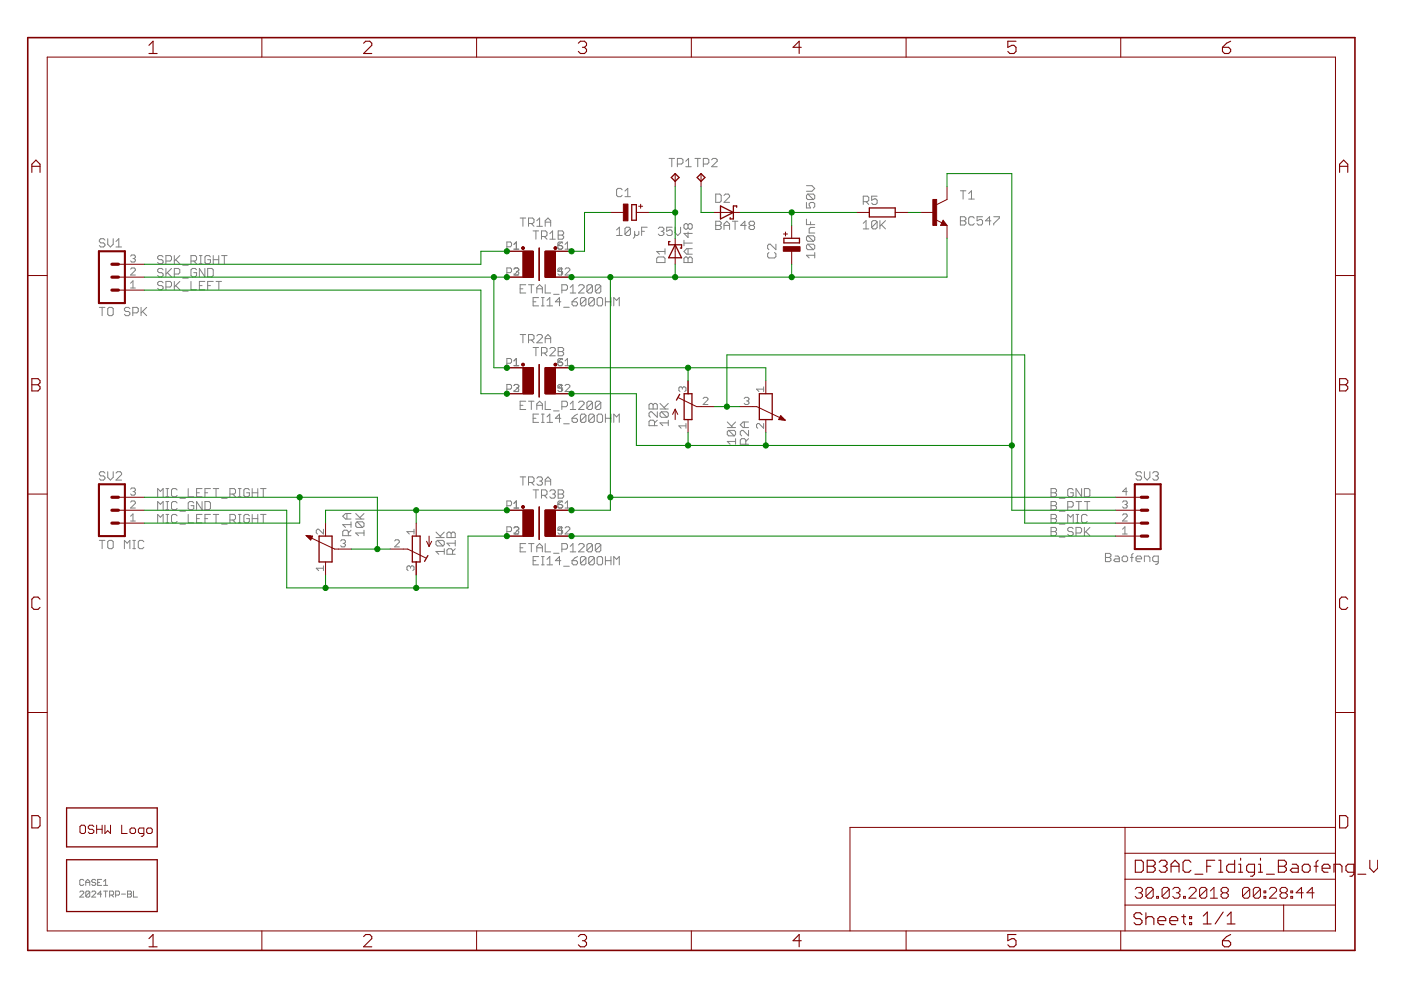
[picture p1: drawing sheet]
<svg xmlns="http://www.w3.org/2000/svg" width="297mm" height="210mm" viewBox="0 0 297 210" stroke-linecap="round" stroke-linejoin="round" font-family="sans-serif">
<g fill="none" stroke="#808080" stroke-width=".21">
<path d="M141.9 33.6h1.1M142.4 33.6v1.7M143.6 34.8h.9l.3-.3v-.6l-.3-.3h-.9v1.7M145.4 34.2l.6-.6v1.7M145.4 35.3h1.2M147.3 33.6h1.2M147.9 33.6v1.7M149.1 34.8h.9l.3-.3v-.6l-.3-.3h-.9v1.7M150.9 33.9l.3-.3h.6l.3 .3v.3l-1.2 1.1h1.2M171 39.4h1.1l.6 .6-.6 .6h-1.1M22.2 50.9l-.3-.3h-.5l-.3 .3v.3l.3 .3h.5l.3 .3v.3l-.3 .3h-.5l-.3-.3M22.8 50.6v1.2l.6 .6 .6-.6v-1.2"/>
<path d="M24.6 52.4h1.2M24.6 51.2l.6-.6v1.8M27.7 57.1l.2-.3h.5l.3 .3v.2l-1 1h1M27.7 54.3l.2-.2h.5l.3 .2v.3l-.3 .2M28.2 54.8h.2M28.4 54.8l.3 .3v.2l-.3 .3h-.5l-.2-.3M34.6 57.2l-.3-.3h-.6l-.3 .3v.3l.3 .3h.6l.3 .3v.3l-.3 .3h-.6l-.3-.3M34.6 54.5l-.3-.3h-.6l-.3 .3v.3l.3 .3h.6l.3 .3v.2l-.3 .3h-.6l-.3-.3M34.6 60l-.3-.3h-.6l-.3 .3v.3l.3 .3h.6l.3 .3v.2l-.3 .3h-.6l-.3-.3M35.2 55.4h.9l.3-.3v-.6l-.3-.3h-.9v1.7M35.2 56.9v1.8M35.5 57.8l.9 .9"/>
<path d="M36.4 56.9l-1.2 1.2M37 54.2v1.7M37 58.1h.8l.3-.3v-.6l-.3-.3h-.8v1.8M37 59.7v1.7M37.3 55.1l.8 .8M38.1 54.2l-1.1 1.2M38.1 59.7l-1.1 1.2M38.7 56.2h1.2M38.7 59h1.2M40.5 55.4h.9l.3-.3v-.6l-.3-.3h-.9v1.7M40.5 59.7v1.7h1.2M41.1 55.4l.6 .5"/>
<path d="M41.7 57.2l-.3-.3h-.6l-.3 .3v1.2l.3 .3h.6l.3-.3v-.6h-.6M42.3 54.2h.5M42.3 55.9h.5M42.6 54.2v1.7M43.4 59.7h-1.1v1.7h1.1M43.4 56.9v1.8l-1.1-1.8v1.8M44 56.9h.9l.3 .3v1.2l-.3 .3h-.9zM44.6 54.5l-.3-.3h-.6l-.2 .3v1.1l.2 .3h.6l.3-.3v-.5h-.6M45.2 55.1h1.2M45.2 54.2v1.7M45.2 59.7h-1.2v1.7M45.8 59.7h1.2"/>
<path d="M46.4 54.2v1.7M46.4 59.7v1.7M47 54.2h1.2M47.6 54.2v1.7M107.5 52.3h.7l.3-.2v-.5l-.3-.3h-.7v1.5M107.5 57.8h.7l.3-.2v-.5l-.3-.3h-.7v1.5M109 51.8l.5-.5v1.5M109 57.1l.2-.3h.5l.3 .3v.2l-1 1h1M109 52.8h1M109 58.1l.2 .2M109.5 57.6h.2l.3 .2v.3l-.3 .2M110.3 46.2h1.2"/>
<path d="M110.9 46.2v1.8M112.1 47.4h.8l.3-.3v-.6l-.3-.3h-.8v1.8M112.6 47.4l.6 .6M113 49h1.2M113.6 49v1.7M113.8 46.8l.6-.6v1.8M113.8 48h1.2M114.8 50.1h.9l.3-.3v-.5l-.3-.3h-.9v1.7M115.4 50.1l.6 .6M115.6 48v-1.2l.6-.6 .6 .6v1.2M115.6 47.1h1.2M116.6 49.6l.6-.6v1.7"/>
<path d="M116.6 50.7h1.1M118.3 58.1l.2 .2h.5M118.3 52.1h.7l.3 .2v.3l-.3 .2h-.5l-.2-.2zM118.3 49h.9l.3 .3v.3l-.3 .2 .3 .3v.3l-.3 .3h-.9zM118.3 49.8h.9M119 56.8h-.5l-.2 .3v.2l.2 .3M119 57.6l.3 .2v.3l-.3 .2M119 56.8l.3 .3M119 56.8l-.7 .8h1M119 56.8v1.5M119.3 51.6l-.3-.3h-.5l-.2 .3v.2l.2 .3M119.3 51.3l-1 .8"/>
<path d="M119.8 51.8l.5-.5v1.5M119.8 57.1l.3-.3h.5l.2 .3v.2l-1 1h1M119.8 52.8h1M130.7 48.7l.6-.5v1.7M130.7 49.9h1.2M131.9 40.2l-.3-.3h-.6l-.3 .3v1.2l.3 .3h.6l.3-.3M132.5 41.7h1.2M132.5 40.5l.6-.6v1.8M133.7 48.5v1.1l-.3 .3h-.6l-.3-.3M133.7 48.5l-.3-.3h-.6l-.3 .3v1.1M133.7 48.5l-1.2 1.1M134.6 49v1.2l-.3 .3"/>
<path d="M135.4 49v.6l-.3 .3h-.2l-.3-.3M136 49h.6M137.2 48.2h-1.2v1.7M139.2 54.8l.3-.3h1.2l.3 .3v.9h-1.8zM139.6 48.5l.3-.3h.6l.3 .3v.2l-.3 .3M140.2 49h.3M140.5 49l.3 .3v.3l-.3 .3h-.6l-.3-.3M141 52.7v1.2M141 53.3h-1.8l.6 .6M142.5 48.2h-1.1v.8l.5-.3h.3l.3 .3v.6l-.3 .3h-.6l-.2-.3M143.1 48.2v1.1l.6 .6 .6-.6v-1.1M145 54.8l.3-.3h.3l.3 .3 .3-.3h.3l.3 .3v.9h-1.8z"/>
<path d="M145 50.9v1.2M145 51.5h1.8M145.9 47.7l-.3-.3h-.3l-.3 .3v.6l.3 .3h.3l.3-.3M145.9 47.7l.3-.3h.3l.3 .3v.6l-.3 .3h-.3l-.3-.3M145.9 47.7v.6M145.9 49.2v1.2l-.9-.9h1.8M145.9 52.7v1.2M145.9 54.8v.9M146.8 52.7h-1.2l-.6 .6 .6 .6h1.2M151.7 41.1h.9l.3 .3v1.2l-.3 .3h-.9zM151.7 46.9h.9l.3 .3v.3l-.3 .3 .3 .3v.3l-.3 .3h-.9zM151.7 47.8h.9"/>
<path d="M153.5 47.8h1.2M153.5 48.7v-1.2l.6-.6 .6 .6v1.2M153.5 41.4l.3-.3h.6l.3 .3v.3l-1.2 1.2h1.2M155.3 46.9h1.1M155.9 46.9v1.8M158.2 47.8h-1.2l.9-.9v1.8M159.1 47.8l-.3-.3v-.3l.3-.3h.6l.3 .3v.3l-.3 .3M159.1 47.8l-.3 .3v.3l.3 .3h.6l.3-.3v-.3l-.3-.3M159.1 47.8h.6M163 53.5l-.2 .3v.6l.2 .3h1.2l.3-.3v-.6l-.3-.3M164.5 51.8v1.1l-1.2-1.1h-.3l-.2 .2v.6l.2 .3M171 42.9v1.2h.9l-.3-.6v-.3l.3-.3h.5l.3 .3v.6l-.3 .3"/>
<path d="M171 46.5v1.1h1.7M171.3 41.1h1.1l.3 .3v.6l-.3 .3M171.3 50h1.1l.3 .3v.6l-.3 .3M171.3 51.8h1.1l.3 .2v.6l-.3 .3M171.3 51.8l-.3 .2v.6l.3 .3h1.1M171.3 41.1l-.3 .3v.6l.3 .3h1.1M171.3 50l-.3 .3v.6l.3 .3h1.1M171.3 51.8l1.1 1.1M171.3 50l1.1 1.2M171.3 41.1l1.1 1.2M171.9 47v.6M172.7 54.1h-1.7l.6 .6"/>
<path d="M172.7 53.5v1.2M172.7 48.2h-.8l-.3 .3v.9h1.1M183 47.3l.6-.5v1.7M183 48.5h1.2M183 42.8h.9l.3-.3v-.6l-.3-.3h-.9v1.7M183.6 42.8l.6 .5M186 47.1l-.3-.3h-.6l-.3 .3v1.1M186 47.1v1.1l-.3 .3h-.6l-.3-.3M186 41.6h-1.2v.9l.6-.3h.3l.3 .3v.6l-.3 .2h-.6l-.3-.2M186 47.1l-1.2 1.1M186.6 46.8v1.7M186.9 47.6l.8 .9"/>
<path d="M187.7 46.8l-1.1 1.1M203.6 46h.9l.3 .2v.3l-.3 .3 .3 .3v.3l-.3 .3h-.9zM203.6 46.8h.9M203.6 40.4h1.2M204.2 40.4v1.8M205.4 41l.6-.6v1.8M205.4 42.2h1.2M206.6 46.2l-.3-.2h-.6l-.3 .2v1.2l.3 .3h.6l.3-.3M208.3 46h-1.1v.8l.6-.3h.2l.3 .3v.6l-.3 .3h-.5l-.3-.3M210.1 46.8h-1.2l.9-.8v1.7M210.7 46h1.2v.2l-1.2 1.2v.3M21.1 65.2h1.1"/>
<path d="M21.7 65.2v1.7M22.8 65.4l.3-.2h.6l.3 .2v1.2l-.3 .3h-.6l-.3-.3zM27.5 65.4l-.2-.2h-.6l-.3 .2v.3l.3 .3h.6l.2 .3v.3l-.2 .3h-.6l-.3-.3M27.7 60l.5-.5v1.6M27.7 61.1h1M28.2 66.3h.8l.3-.3v-.6l-.3-.2h-.8v1.7M29.9 65.2v1.7M30.2 66l.9 .9M31.1 65.2l-1.2 1.1M35.2 60.9h.9l.3-.3v-.6l-.3-.3h-.9v1.7M37.3 60.6l.8 .8M38.7 61.7h1.2"/>
<path d="M42.3 60.6h.5M44 60.6h.6M107.5 77h.7l.3-.2v-.5l-.3-.3h-.7v1.5M109 76.5l.5-.5v1.5M109 77.5h1M110.3 61.2h.6M110.3 70.9h1.2M110.9 70.9v1.8M111.5 60.4h-1.2v1.7h1.2M112.1 60.4h1.1M112.1 72.1h.8l.3-.3v-.6l-.3-.3h-.8v1.8M112.6 60.4v1.7"/>
<path d="M112.6 72.1l.6 .6M113 64h.6M113 73.7h1.2M113.6 73.7v1.7M113.8 71.2l.3-.3h.6l.3 .3v.3l-1.2 1.2h1.2M113.8 61.2h1.2M113.8 62.1v-1.2l.6-.5 .6 .5v1.2M114.2 63.1h-1.2v1.8h1.2M114.8 63.1h.6M114.8 64.9h.6M114.8 74.8h.9l.3-.3v-.5l-.3-.3h-.9v1.7M115.1 63.1v1.8"/>
<path d="M115.4 74.8l.6 .6M115.6 60.4v1.7h1.2M115.6 72.7v-1.2l.6-.6 .6 .6v1.2M115.6 71.8h1.2M116 63.7l.6-.6v1.8M116 64.9h1.2M116.6 74l.3-.3h.6l.2 .3v.3l-1.1 1.1h1.1M117.4 62.4h1.1M118.3 76.8h.7l.3 .2v.3l-.3 .2h-.5l-.2-.2zM118.3 73.7h.9l.3 .3v.3l-.3 .2 .3 .3v.3l-.3 .3h-.9zM118.3 74.5h.9M118.9 64h-1.1l.8-.9v1.8"/>
<path d="M119.1 61.5h.9l.3-.3v-.6l-.3-.2h-.9v1.7M119.3 76.3l-.3-.3h-.5l-.2 .3v.2l.2 .3M119.3 76l-1 .8M119.5 65.2h1.2M119.8 76.5l.5-.5v1.5M119.8 77.5h1M120.9 62.1h1.2M120.9 60.9l.6-.5v1.7M121.3 64h.9l.2 .3v.3l-.2 .3h-.6l-.3-.3zM122.4 63.1l-.5 .3-.6 .6M122.7 60.6l.3-.2h.5l.3 .2v.3l-1.1 1.2h1.1M124.2 63.4l-.3-.3h-.6l-.2 .3v1.2"/>
<path d="M124.2 63.4v1.2l-.3 .3h-.6l-.2-.3M124.2 63.4l-1.1 1.2M125.6 60.6v1.2l-.3 .3h-.6l-.3-.3M125.6 60.6l-.3-.2h-.6l-.3 .2v1.2M125.6 60.6l-1.2 1.2M126 63.4l-.3-.3h-.6l-.3 .3v1.2M126 63.4v1.2l-.3 .3h-.6l-.3-.3M126 63.4l-1.2 1.2M126.9 63.1h.6l.3 .3v1.2l-.3 .3h-.6l-.3-.3v-1.2zM127.4 60.6l-.3-.2h-.6l-.3 .2v1.2M127.4 60.6v1.2l-.3 .3h-.6l-.3-.3M127.4 60.6l-1.2 1.2"/>
<path d="M128.4 63.1v1.8M128.4 64h1.1M129.5 63.1v1.8M130.1 64.9v-1.8l.6 .6 .6-.6v1.8M107.5 82.5h.7l.3-.2v-.5l-.3-.3h-.7v1.5M109 81.8l.2-.3h.5l.3 .3v.2M109 82.8l.2 .2M109.5 82.3h.2M109.7 82.3l.3 .2v.3l-.3 .2M110 82l-1 1h1M110 82l-.3 .3M110.3 85.9h.6"/>
<path d="M111.5 85.1h-1.2v1.7h1.2M112.1 85.1h1.1M112.6 85.1v1.7M113 88.7h.6M113.8 86.8v-1.2l.6-.5 .6 .5v1.2M113.8 85.9h1.2M114.2 87.8h-1.2v1.8h1.2M114.8 87.8h.6M114.8 89.6h.6M115.1 87.8v1.8M115.6 85.1v1.7h1.2M116 88.4l.6-.6v1.8"/>
<path d="M116 89.6h1.2M117.4 87.1h1.1M118.3 82.8l.2 .2h.5M118.9 88.7h-1.1l.8-.9v1.8M119 81.5h-.5l-.2 .3v.2l.2 .3M119 82.3l.3 .2v.3l-.3 .2M119 81.5l.3 .3M119 81.5l-.7 .8h1M119 81.5v1.5M119.1 86.2h.9l.3-.3v-.5l-.3-.3h-.9v1.7M119.5 89.9h1.2M119.8 81.8l.3-.3h.5l.2 .3v.2l-1 1h1"/>
<path d="M120.9 85.6l.6-.5v1.7M120.9 86.8h1.2M121.3 88.7h.9l.2 .3v.3l-.2 .3h-.6l-.3-.3zM122.4 87.8l-.5 .3-.6 .6M122.7 85.4l.3-.3h.5l.3 .3v.2l-1.1 1.2h1.1M124.2 88.1l-.3-.3h-.6l-.2 .3v1.2M124.2 88.1v1.2l-.3 .3h-.6l-.2-.3M124.2 88.1l-1.1 1.2M125.6 85.4v1.1l-.3 .3h-.6l-.3-.3M125.6 85.4l-.3-.3h-.6l-.3 .3v1.1M125.6 85.4l-1.2 1.1M126 88.1l-.3-.3h-.6l-.3 .3v1.2"/>
<path d="M126 88.1v1.2l-.3 .3h-.6l-.3-.3M126 88.1l-1.2 1.2M126.9 87.8h.6l.3 .3v1.2l-.3 .3h-.6l-.3-.3v-1.2zM127.4 85.4l-1.2 1.1M127.4 85.4l-.3-.3h-.6l-.3 .3v1.1M127.4 85.4v1.1l-.3 .3h-.6l-.3-.3M128.4 87.8v1.8M128.4 88.7h1.1M129.5 87.8v1.8M130.1 89.6v-1.8l.6 .6 .6-.6v1.8M137.9 85.5h.3l.3 .3 .3-.3h.3l.3 .3v.9h-1.8v-.9zM138.5 85.8v.9"/>
<path d="M138.8 90.3v-.9l-.3-.3h-.6l-.3 .3v.9h1.8M139.4 87.3v1.2l-1.2-1.2h-.3l-.3 .3v.6l.3 .3M139.4 89.1l-.6 .6M139.9 86.7h1.8M139.9 85.5l1.2 1.2M140.2 87.3h1.2l.3 .3v.6l-.3 .3M140.2 87.3l-.3 .3v.6l.3 .3h1.2M140.2 87.3l1.2 1.2M141.7 89.7h-1.8l.6 .6M141.7 89.1v1.2M141.7 85.5l-.9 .9M144.7 82.3l.2-.3 .5 .3v.5l-.2 .2"/>
<path d="M144.7 82.3l-.3-.3h-.2l-.3 .3v.5l.3 .2M144.7 82.3v.2M145.4 90.3h-1.5l.5 .5M145.4 89.8v1M149.1 84.5l.2-.3h.5l.3 .3v.3l-1 1h1M154.2 90.7h1.8M154.2 89.5l1.2 1.2M154.5 91.2l-.3 .3v.6l.3 .3h1.2M154.5 91.2h1.2l.3 .3v.6l-.3 .3M154.5 91.2l1.2 1.2M156 93.6h-1.8l.6 .6M156 93v1.2"/>
<path d="M156 89.5l-.9 .9M157.8 84.5l.2-.3h.5l.3 .3v.3l-.3 .2M157.8 89.5v1.2M158.1 94.2v-.9l-.3-.3h-.6l-.2 .3v.9h1.7M158.3 85h.2M158.5 85l.3 .3v.2l-.3 .3h-.5l-.2-.3M158.7 91.2v1.2l-1.2-1.2h-.3l-.2 .3v.6l.2 .3M158.7 89.5h-1.2l-.5 .6 .5 .6h1.2M158.7 93l-.6 .6M161.9 82.5h-1.5l.5 .5M161.9 82v1M161.9 89.8v1l-1-1h-.2l-.3 .2v.6l.3 .2"/>
<path d="M21.1 114.6h1.1M21.7 114.6v1.7M22.2 100.3l-.3-.3h-.5l-.3 .3v.3l.3 .3h.5l.3 .3v.3l-.3 .3h-.5l-.3-.3M22.8 100v1.2l.6 .6 .6-.6v-1.2M23.1 114.6h.6l.3 .3v1.1l-.3 .3h-.6l-.3-.3v-1.1zM24.6 100.3l.3-.3h.6l.3 .3v.3l-1.2 1.2h1.2M26.4 116.3v-1.7l.6 .6 .5-.6v1.7M27.7 106.5l.2-.3h.5l.3 .3v.2l-1 1h1M27.7 109.5l.5-.5v1.5M27.7 103.7l.2-.2h.5l.3 .2v.3l-.3 .2M27.7 110.5h1M28.2 114.6h.5"/>
<path d="M28.2 116.3h.5M28.2 104.2h.2M28.4 114.6v1.7M28.4 104.2l.3 .3v.2l-.3 .3h-.5l-.2-.3M30.5 114.9l-.3-.3h-.6l-.3 .3v1.1l.3 .3h.6l.3-.3M33.4 105.3v-1.7l.6 .6 .6-.6v1.7M33.4 108.1v-1.8l.6 .6 .6-.6v1.8M33.4 110.8v-1.7l.6 .6 .6-.6v1.7M35.2 105.3h.6M35.2 103.6h.6M35.2 110.8h.6M35.2 109.1h.6"/>
<path d="M35.2 106.3h.6M35.2 108.1h.6M35.5 103.6v1.7M35.5 106.3v1.8M35.5 109.1v1.7M37.5 103.9l-.2-.3h-.6l-.3 .3v1.2l.3 .2h.6l.2-.2M37.5 106.6l-.2-.3h-.6l-.3 .3v1.2l.3 .3h.6l.2-.3M37.5 109.4l-.2-.3h-.6l-.3 .3v1.2l.3 .2h.6l.2-.2M38.1 105.6h1.2M38.1 111.1h1.2M38.1 108.4h1.2M39.9 103.6v1.7h1.2"/>
<path d="M39.9 109.1v1.7h1.2M41.1 106.6l-.3-.3h-.6l-.3 .3v1.2l.3 .3h.6l.3-.3v-.6h-.6M41.7 104.5h.6M41.7 110h.6M42.8 103.6h-1.1v1.7h1.1M42.8 106.3v1.8l-1.1-1.8v1.8M42.8 109.1h-1.1v1.7h1.1M43.5 104.5h.5M43.5 106.3h.8l.3 .3v1.2l-.3 .3h-.8zM43.5 110h.5M44.6 103.6h-1.1v1.7M44.6 109.1h-1.1v1.7"/>
<path d="M45.2 103.6h1.2M45.2 109.1h1.2M45.8 103.6v1.7M45.8 109.1v1.7M47 105.6h1.2M47 111.1h1.2M48.7 104.8h.9l.3-.3v-.6l-.3-.3h-.9v1.7M48.7 110.3h.9l.3-.3v-.6l-.3-.3h-.9v1.7M49.3 104.8l.6 .5M49.3 110.3l.6 .5M50.5 105.3h.6M50.5 103.6h.6"/>
<path d="M50.5 110.8h.6M50.5 109.1h.6M50.8 103.6v1.7M50.8 109.1v1.7M52.9 103.9l-.3-.3h-.6l-.3 .3v1.2l.3 .2h.6l.3-.2v-.6h-.6M52.9 109.4l-.3-.3h-.6l-.3 .3v1.2l.3 .2h.6l.3-.2v-.6h-.6M53.5 104.5h1.2M53.5 103.6v1.7M53.5 109.1v1.7M53.5 110h1.2M54.7 103.6v1.7M54.7 109.1v1.7"/>
<path d="M55.2 103.6h1.2M55.2 109.1h1.2M55.8 103.6v1.7M55.8 109.1v1.7M68.6 112.2v1l-1-1h-.3l-.2 .3v.5l.2 .2M68.6 120v1M72.2 114.7l.3-.3h.5l.2 .3v.3l-.2 .2M72.7 115.2h.3M73 115.2l.2 .3v.2l-.2 .3h-.5l-.3-.3M73.6 108.9v1.1M73.9 113.6v-.9l-.3-.3h-.6l-.3 .3v.9h1.7M74.4 108.9h-1.1l-.6 .6 .6 .5h1.1"/>
<path d="M74.4 112.4l-.5 .6M74.4 111.2h-1.7l.6 .6M74.4 110.6v1.2M75.4 110h1.8M75.4 108.9l1.2 1.1M75.7 110.6h1.2l.3 .3v.6l-.3 .3M75.7 110.6l-.3 .3v.6l.3 .3h1.2M75.7 110.6l1.2 1.2M77.2 113h-1.8l.6 .6M77.2 112.4v1.2M77.2 108.9l-.9 .8M83.7 114.7l.2-.3h.5l.3 .3v.3l-1 1h1"/>
<path d="M87.8 112.7h-1.5l.5 .5M87.8 112.2v1M92.4 114h1.8M92.4 112.8l1.2 1.2M92.7 114.6h1.2l.3 .3v.6l-.3 .3M92.7 114.6l-.3 .3v.6l.3 .3h1.2M92.7 114.6l1.2 1.2M94.2 116.9h-1.8l.6 .6M94.2 116.4v1.1M94.2 112.8l-.9 .9M94.8 113.1l.3-.3h.3l.3 .3 .2-.3h.3l.3 .3v.9h-1.7zM95.7 113.1v.9"/>
<path d="M95.9 117.5v-.9l-.2-.2h-.6l-.3 .2v.9h1.7M96.5 116.4l-.6 .5M96.5 115.2h-1.7l.6 .6M96.5 114.6v1.2M107.5 107.2h.7l.3-.2v-.5l-.3-.3h-.7v1.5M107.5 112.7h.7l.3-.2v-.5l-.3-.3h-.7v1.5M109 106.7l.5-.5v1.5M109 107.7h1M109 112l.2-.3h.5l.3 .3v.2l-1 1h1M109 113l.2 .2M109.5 112.5h.2l.3 .2v.3l-.3 .2M110.3 116.1h.6"/>
<path d="M110.3 101.1h1.2M110.9 101.1v1.8M111.5 115.3h-1.2v1.7h1.2M112.1 115.3h1.1M112.1 102.3h.8l.3-.3v-.6l-.3-.3h-.8v1.8M112.6 115.3v1.7M112.6 102.3l.6 .6M113 118.9h.6M113 103.9h1.2M113.6 103.9v1.7M113.8 117v-1.2l.6-.5 .6 .5v1.2M113.8 101.4l.3-.3h.6l.3 .3v.3l-.3 .3"/>
<path d="M113.8 116.1h1.2M114.2 118h-1.2v1.8h1.2M114.4 102h.3M114.7 102l.3 .3v.3l-.3 .3h-.6l-.3-.3M114.8 118h.6M114.8 119.8h.6M114.8 105h.9l.3-.2v-.6l-.3-.3h-.9v1.7M115.1 118v1.8M115.4 105l.6 .6M115.6 102.9v-1.2l.6-.6 .6 .6v1.2M115.6 115.3v1.7h1.2M115.6 102h1.2"/>
<path d="M116 119.8h1.2M116 118.6l.6-.6v1.8M116.6 104.2l.3-.3h.6l.2 .3v.3l-.2 .3M117.2 104.8h.3M117.4 117.3h1.1M117.5 104.8l.2 .2v.3l-.2 .3h-.6l-.3-.3M118.3 113l.2 .2h.5M118.3 107h.7l.3 .2v.3l-.3 .2h-.5l-.2-.2zM118.3 103.9h.9l.3 .3v.3l-.3 .3 .3 .2v.3l-.3 .3h-.9zM118.3 104.8h.9M118.9 118.9h-1.1l.8-.9v1.8M119 111.7h-.5l-.2 .3v.2l.2 .3"/>
<path d="M119 112.5l.3 .2v.3l-.3 .2M119 111.7l.3 .3M119 111.7l-.7 .8h1M119 111.7v1.5M119.1 116.4h.9l.3-.3v-.6l-.3-.2h-.9v1.7M119.3 106.5l-.3-.3h-.5l-.2 .3v.2l.2 .3M119.3 106.2l-1 .8M119.8 106.7l.5-.5v1.5M119.8 107.7h1M119.8 112l.3-.3h.5l.2 .3v.2l-1 1h1M120.9 115.8l.6-.5v1.7M120.9 117h1.2"/>
<path d="M121.3 118.9h.9l.2 .3v.3l-.2 .3h-.6l-.3-.3zM122.4 118l-1.1 .9M122.7 115.5l.3-.2h.5l.3 .2v.3l-1.1 1.2h1.1M124.2 118.3l-.3-.3h-.6l-.2 .3v1.2M124.2 118.3v1.2l-.3 .3h-.6l-.2-.3M124.2 118.3l-1.1 1.2M125.6 115.5l-.3-.2h-.6l-.3 .2v1.2M125.6 115.5v1.2l-.3 .3h-.6l-.3-.3M125.6 115.5l-1.2 1.2M126 118.3l-.3-.3h-.6l-.3 .3v1.2M126 118.3v1.2l-.3 .3h-.6l-.3-.3M126 118.3l-1.2 1.2"/>
<path d="M126.9 118h.6l.3 .3v1.2l-.3 .3h-.6l-.3-.3v-1.2zM127.4 115.5l-.3-.2h-.6l-.3 .2v1.2M127.4 115.5v1.2l-.3 .3h-.6l-.3-.3M127.4 115.5l-1.2 1.2M128.4 118.9h1.1M128.4 118v1.8M129.5 118v1.8M130.1 119.8v-1.8l.6 .6 .6-.6v1.8M222.8 111.8h.9l.3 .3v.3l-.3 .3 .3 .3v.3l-.3 .3h-.9zM222.8 107.2h.9M222.8 112.7h.9M222.8 103.6h.9l.3 .3v.3l-.3 .3 .3 .3v.3l-.3 .2h-.9z"/>
<path d="M222.8 104.5h.9M222.8 109.1h.9l.3 .3v.3l-.3 .3 .3 .3v.3l-.3 .2h-.9zM222.8 110h.9M222.8 106.3h.9l.3 .3v.3l-.3 .3 .3 .3v.3l-.3 .3h-.9zM224.6 105.6h1.2M224.6 111.1h1.2M224.6 108.4h1.2M224.6 113.9h1.2M226.4 110.8v-1.7l.6 .6 .5-.6v1.7M226.4 107.5h.8l.3-.3v-.6l-.3-.3h-.8v1.8M227.5 112.1l-.3-.3h-.5l-.3 .3v.3l.3 .3h.5l.3 .3v.3l-.3 .3h-.5l-.3-.3M227.5 103.9l-.3-.3h-.5l-.3 .3v1.2l.3 .2h.5l.3-.2v-.6h-.5"/>
<path d="M228.1 113h.9l.3-.3v-.6l-.3-.3h-.9v1.8M228.1 110.8h.6M228.1 109.1h.6M228.1 106.3h1.2M228.4 109.1v1.7M228.7 106.3v1.8M229.3 103.6v1.7l-1.2-1.7v1.7M229.9 103.6h.9l.3 .3v1.2l-.3 .2h-.9zM229.9 106.3h1.2M229.9 111.8v1.8M230.2 112.7l.9 .9M230.5 109.4l-.3-.3h-.6l-.3 .3v1.2l.3 .2h.6l.3-.2"/>
<path d="M230.5 106.3v1.8M231.1 111.8l-1.2 1.2M234.4 117.3h.8l.3 .3v.3l-.3 .3 .3 .3v.3l-.3 .3h-.8zM234.4 118.2h.8M236.4 117.9h.6l.3 .3v.9h-.9l-.3-.3 .3-.3h.9M237.9 118.2l.3-.3h.6l.3 .3v.6l-.3 .3h-.6l-.3-.3zM238 106.5l.3-.3h.5l.2 .3-.2 .5M238 113.2h1M238 109.2l.3-.2h.5l.2 .2v.3l-1 1h1M238 112.2l.5-.5v1.5M238.5 107h.3M238.8 107l.2 .2-.2 .5h-.5l-.3-.2"/>
<path d="M239 104.2h-1l.8-.7v1.5M239.7 118.2h.6M240.3 117.3l-.3 .3v1.5M240.9 118.5h1.1v-.3l-.3-.3h-.5l-.3 .3v.6l.3 .3h.5M242 100.3l-.3-.3h-.5l-.3 .3v.3l.3 .3h.5l.3 .3v.3l-.3 .3h-.5l-.3-.3M242.6 119.1v-1.2h.9l.3 .3v.9M242.6 100v1.2l.6 .6 .6-.6v-1.2M244.4 100.3l.3-.3h.6l.3 .3v.3l-.3 .3M245 100.9h.3M245.3 100.9l.3 .3v.3l-.3 .3h-.6l-.3-.3M245.6 119.1h-.9l-.3-.3v-.6l.3-.3h.9v1.5l-.3 .3h-.3M68.6 120.5h-1.5l.5 .5"/>
<path d="M87 120.2l.3-.2h.2l.3 .2v.5l-.3 .3M87 120.2l-.2-.2h-.3l-.2 .2v.5l.2 .3M87 120.2v.3M119.5 120.1h1.2M16.9 189.1l.2-.2h.4l.3 .2v.3l-.9 .8h.9M17.8 186.7l-.3-.2h-.4l-.2 .2v.8l.2 .2h.4l.3-.2M18.2 187.7v-.8l.4-.4 .4 .4v.8M18.2 187.1h.8M19 189.1l-.2-.2h-.4l-.2 .2v.9M19 189.1v.9l-.2 .2h-.4l-.2-.2M19 189.1l-.8 .9M19.5 189.1l.2-.2h.4l.2 .2v.3l-.8 .8h.8"/>
<path d="M20.3 186.7l-.2-.2h-.4l-.2 .4 .2 .2h.4l.2 .4-.2 .2h-.4l-.2-.2M20.7 187.1h.4M21.5 189.6h-.8l.6-.7v1.3M21.5 186.5h-.8v1.2h.8M22 188.9h.8M22 186.9l.4-.4v1.2M22 187.7h.8M22.4 188.9v1.3M23.2 189.8h.7l.2-.2v-.5l-.2-.2h-.7v1.3M23.7 189.8l.4 .4M24.5 189.8h.6l.2-.2v-.5l-.2-.2h-.6v1.3M25.8 189.6h.8"/>
<path d="M27 188.9h.7l.2 .2-.2 .5 .2 .4-.2 .2h-.7zM27 189.6h.7M28.3 188.9v1.3h.8"/>
</g>
<g fill="none" stroke="#800000" stroke-width=".28">
<path d="M142.3 37.6l.9-.8 .8 .8-.8 .9zM147.8 37.6l.8-.8 .9 .8-.9 .9zM114.3 52.6v6.9M133.9 43.4h1v3.3h-1zM142 51.2h-.2v.7h2.7v.7h-.2M143.2 51.9l1.3 2.8h-2.7zM152.8 43.7l2.7 1.3-2.7 1.4zM156.2 43.9v-.2h-.7v2.7h-.7v-.3M166.2 50.5h3.3v1h-3.3zM184.3 44.1h5.5v1.9h-5.5zM200 47.2l.1 .3h-.4l.3-.5 .5 .6h-.8M114.3 77.3v6.9"/>
<path d="M144.1 83.6l-.7 1.2M145.1 83.5h1.6v5.5h-1.6zM161 83.5h2.7v5.5h-2.7zM67.6 113.7h2.8v5.4h-2.8zM87.4 113.7h1.7v5.4h-1.7zM90.7 117.8l-.7 1.2M114.3 107.5v6.9M14.1 171.3h19.2v8.3h-19.2zM14.1 182.3h19.2v11h-19.2z"/>
</g>
<g fill="#800000" stroke="#800000" stroke-width=".21">
<circle cx="110.9" cy="107.5" r=".28"/>
<circle cx="117.8" cy="107.5" r=".28"/>
<circle cx="110.9" cy="77.3" r=".28"/>
<circle cx="117.8" cy="77.3" r=".28"/>
<circle cx="110.9" cy="52.6" r=".28"/>
<circle cx="117.8" cy="52.6" r=".28"/>
</g>
<g fill="#800000" stroke="#800000" stroke-width=".21">
<path d="M110.9 108.2h2.2v5.5h-2.2z"/>
<path d="M115.5 108.2h2.3v5.5h-2.3z"/>
<path d="M110.9 78h2.2v5.5h-2.2z"/>
<path d="M115.5 78h2.3v5.5h-2.3z"/>
<path d="M110.9 53.3h2.2v5.5h-2.2z"/>
<path d="M115.5 53.3h2.3v5.5h-2.3z"/>
<path d="M197.8 42.3h.8v5.5h-.8z"/>
<path d="M132.2 43.3h.9v3.5h-.9z"/>
<path d="M166.1 52.3h3.5v1h-3.5z"/>
</g>
<g fill="none" stroke="#800000" stroke-width=".21">
<path d="M10 12.1h273.1v185.3h-273.1zM55.5 8v4.1M101 8v4.1M146.6 8v4.1M192.1 8v4.1M237.6 8v4.1M143.2 36.8v2.8M148.6 36.8v2.8M200.8 39.6v2.7l-2.2 1.1M5.9 58.4h4.1M25.1 58.8h5.5M25.1 56h5.5"/>
<path d="M107.5 53.3h5.4M107.5 58.8h5.4M115.7 53.3h5.5M115.7 58.8h5.5M129.4 45h2.8M134.9 45h2.7M135.4 43.7h.8M135.8 43.3v.9M143.2 50.5v5.5M151.4 45h5.5M166.1 49.6h.9M166.5 49.2v.8"/>
<path d="M167.9 47.8v2.7M167.9 53.3v2.7M181.6 45h2.7M189.8 45h2.8M195.3 45h2.8M198.4 46.6l1.3 .6M200 46.7l.8 1.1h-1.4zM200.8 47.8v2.7M283.1 58.4h4.2M25.1 61.5h5.5M107.5 78h5.4M115.7 78h5.5"/>
<path d="M107.5 83.5h5.4M115.7 83.5h5.5M143.2 86.8v2.2M143.2 86.8l-.6 1.1M143.2 86.8l.5 1.1M143.8 84.3l3.9 1.9h3.7M145.9 80.7v2.8M145.9 89v2.7M156.9 86.2h3.5l6.1 2.9M162.4 80.7v2.8M162.4 89v2.7M165.1 88.9h1.2"/>
<path d="M165.2 88.8h.9M165.3 88.6h.7M165.3 88.5h.6M165.4 88.4h.3M165.5 88.2h.1M165.5 88.1l1 1-1.4-.1zM165.8 89h.6M5.9 104.8h4.1M25.1 108.2h5.5M25.1 110.9h5.5M25.1 105.4h5.5M64.9 113.5l6.1 2.9h3.5"/>
<path d="M64.9 113.5l1.4 .2-.4 .8zM65 113.6h.8M65.1 113.7h1.1M65.3 113.9h.9M65.4 114h.7M65.5 114.2h.5M65.7 114.3h.3M65.8 114.4h.1M69 110.9v2.8M69 119.1v2.8M82.7 116.4h3.7l3.9 1.9M88.2 110.9v2.8"/>
<path d="M88.2 119.1v2.8M90.4 114.8l.6 1.1M91 113.7v2.2M91.5 114.8l-.5 1.1M107.5 108.2h5.4M107.5 113.7h5.4M115.7 108.2h5.5M115.7 113.7h5.5M236.5 108.2h5.5M236.5 113.7h5.5M236.5 110.9h5.5M236.5 105.4h5.5"/>
<path d="M283.1 104.8h4.2M5.9 151.1h4.1M283.1 151.1h4.2M17.3 175h.5l.3 .3v1.1l-.3 .3h-.5l-.3-.3v-1.1zM19.9 175.3l-.3-.3h-.6l-.3 .3v.3l.3 .2h.6l.3 .3v.3l-.3 .3h-.6l-.3-.3M20.5 175.8h1.2M20.5 175v1.7M21.7 175v1.7M22.2 175v1.7l.6-.6 .6 .6v-1.7M25.8 175v1.7h1.2M27.6 175.8l.3-.2h.5l.3 .2v.6l-.3 .3h-.5l-.3-.3zM30.5 176.7h-.9l-.3-.3v-.6l.3-.2h.9v1.4l-.3 .3h-.3"/>
<path d="M31.1 175.8l.3-.2h.6l.3 .2v.6l-.3 .3h-.6l-.3-.3zM238.5 175.4v22M283.1 175.4h-102.9v22M55.5 197.4v4.1M101 197.4v4.1M146.6 197.4v4.1M192.1 197.4v4.1M237.6 197.4v4.1M238.5 191.9h44.6M238.5 186.4h44.6M238.5 180.9h44.6M240.7 188.5l.4-.3h.7l.4 .3v.4l-.4 .4"/>
<path d="M241.4 189.3h.4M241.8 189.3l.4 .4v.4l-.4 .3h-.7l-.4-.3M244.5 188.5l-.4-.3h-.7l-.4 .3v1.6M244.5 188.5v1.6l-.4 .3h-.7l-.4-.3M244.5 188.5l-1.5 1.6M245.2 190.1h.4v.3h-.4zM247.9 188.5l-.4-.3h-.7l-.4 .3v1.6M247.9 188.5v1.6l-.4 .3h-.7l-.4-.3M247.9 188.5l-1.5 1.6M248.6 188.5l.4-.3h.8l.4 .3v.4l-.4 .4M249.4 189.3h.4M249.8 189.3l.4 .4v.4l-.4 .3h-.8l-.4-.3"/>
<path d="M250.9 190.1h.4v.3h-.4zM252.1 188.5l.4-.3h.7l.4 .3v.4l-1.5 1.5h1.5M255.9 188.5l-.4-.3h-.8l-.4 .3v1.6M255.9 188.5v1.6l-.4 .3h-.8l-.4-.3M255.9 188.5l-1.6 1.6M256.6 190.4h1.5M256.6 188.9l.8-.7v2.2M259.3 189.3l-.4-.4v-.4l.4-.3h.7l.4 .3v.4l-.4 .4M259.3 189.3h.7M259.3 189.3l-.4 .4v.4l.4 .3h.7l.4-.3v-.4l-.4-.4M265 188.5l-.4-.3h-.8l-.4 .3v1.6M265 188.5v1.6l-.4 .3h-.8l-.4-.3"/>
<path d="M265 188.5l-1.6 1.6M267.2 188.5l-.4-.3h-.7l-.4 .3v1.6M267.2 188.5v1.6l-.4 .3h-.7l-.4-.3M267.2 188.5l-1.5 1.6M268 188.9h.4v.4h-.4zM268 190.1h.4v.3h-.4zM269.1 188.5l.4-.3h.8l.4 .3v.4l-1.6 1.5h1.6M271.8 189.3l-.4-.4v-.4l.4-.3h.7l.4 .3v.4l-.4 .4M271.8 189.3h.7M271.8 189.3l-.4 .4v.4l.4 .3h.7l.4-.3v-.4l-.4-.4M272.2 191.9v5.5M273.7 188.9h.4v.4h-.4z"/>
<path d="M273.7 190.1h.4v.3h-.4zM276.3 189.3h-1.5l1.1-1.1v2.2M278.6 189.3h-1.5l1.1-1.1v2.2"/>
</g>
<g fill="none" stroke="#800000" stroke-width=".23">
<path d="M31.6 9.6l.8-.9v2.6M31.6 11.3h1.7M77.1 9.2l.4-.5h.9l.4 .5v.4l-1.7 1.7h1.7M122.6 9.2l.5-.5h.8l.5 .5v.4l-.5 .4M123.5 10h.4M123.9 10l.5 .5v.4l-.5 .4h-.8l-.5-.4M169.9 10h-1.8l1.3-1.3v2.6M215.4 8.7h-1.7v1.3l.8-.4h.5l.4 .4v.9l-.4 .4h-.9l-.4-.4M259.2 10h1.3l.4 .5v.4l-.4 .4h-.9l-.4-.4zM260.9 8.7l-.8 .5-.9 .8M6.8 36.6v-1.8l.8-.8 .9 .8v1.8M6.8 35.3h1.7"/>
<path d="M284 35.3h1.7M284 36.6v-1.8l.9-.8 .8 .8v1.8M6.8 80.3h1.3l.4 .4v.5l-.4 .4 .4 .4v.4l-.4 .5h-1.3zM6.8 81.6h1.3M284 80.3h1.3l.4 .4v.5l-.4 .4 .4 .4v.4l-.4 .5h-1.3zM284 81.6h1.3M8.5 127l-.4-.4h-.9l-.4 .4v1.8l.4 .4h.9l.4-.4M285.7 127l-.4-.4h-.8l-.5 .4v1.8l.5 .4h.8l.4-.4M6.8 172.9h1.3l.4 .5v1.7l-.4 .4h-1.3zM284 172.9h1.3l.4 .5v1.7l-.4 .4h-1.3zM31.6 199l.8-.9v2.6M77.1 198.6l.4-.5h.9l.4 .5v.4l-1.7 1.7h1.7"/>
<path d="M122.6 198.6l.5-.5h.8l.5 .5v.4l-.5 .5M123.5 199.5h.4M123.9 199.5l.5 .4v.4l-.5 .4h-.8l-.5-.4M169.9 199.5h-1.8l1.3-1.4v2.6M215.4 198.1h-1.7v1.4l.8-.5h.5l.4 .5v.8l-.4 .4h-.9l-.4-.4M240.7 182.4h1.3l.4 .4v1.7l-.4 .4h-1.3zM242.1 193.9l-.4-.4h-.8l-.5 .4v.5l.5 .4h.8l.4 .4v.4l-.4 .4h-.8l-.5-.4M243 194.8l.4-.4h.8l.4 .4v1.2M243 193.5v2.5M243.2 182.4h1.3l.4 .4v.4l-.4 .5 .4 .4v.4l-.4 .4h-1.3zM243.2 183.7h1.3M245.5 195.2h1.7v-.4l-.4-.4h-.9l-.4 .4v.8l.4 .4h.9"/>
<path d="M245.8 182.8l.4-.4h.8l.4 .4v.4l-.4 .5M246.6 183.7h.4M247 183.7l.4 .4v.4l-.4 .4h-.8l-.4-.4M248 195.2h1.7v-.4l-.4-.4h-.9l-.4 .4v.8l.4 .4h.9M248.3 183.7h1.7M248.3 184.9v-1.7l.8-.8 .9 .8v1.7M250.5 194.4h.9M251 193.9v1.7l.4 .4M252.2 194.4h.4v.4h-.4zM252.2 195.6h.4v.4h-.4zM252.5 182.8l-.4-.4h-.9l-.4 .4v1.7l.4 .4h.9l.4-.4M253.3 185.4h1.7"/>
<path d="M255.1 194.2l.9-.8v2.5M255.1 195.9h1.7M255.9 183.7h.8M257.6 182.4h-1.7v2.5M258.4 184.9h.8M258.4 182.4h.4v2.5M259.2 199.5h1.3l.4 .4v.4l-.4 .4h-.9l-.4-.4zM259.3 193.4l-1.7 2.5M260.2 195.9h1.7M260.2 194.2l.8-.8v2.5M260.9 198.1l-.8 .5-.9 .9M261.8 182.4v2.5h-1.3l-.4-.4v-.8l.4-.5h1.3"/>
<path d="M262.6 184.9h.9M262.6 183.2h.4v1.7M263 182v.4M266 184.9h-1.3l-.4-.4v-.8l.4-.5h1.3v2.2l-.4 .4h-.5M266.8 184.9h.9M266.8 183.2h.5v1.7M267.3 182v.4M268.5 185.4h1.7M271 182.4h1.3l.4 .4v.4l-.4 .5 .4 .4v.4l-.4 .4h-1.3zM271 183.7h1.3M274 183.2h.8l.5 .5v1.2h-1.3l-.4-.4 .4-.4h1.3M276.1 183.7l.4-.5h.9l.4 .5v.8l-.4 .4h-.9l-.4-.4z"/>
<path d="M278.6 183.7h.9M279.5 182.4l-.5 .4v2.1M280.3 184.1h1.7v-.4l-.4-.5h-.9l-.4 .5v.8l.4 .4h.9M282.8 184.9v-1.7h1.3l.4 .5v1.2M287 184.9h-1.2l-.4-.4v-.8l.4-.5h1.2v2.2l-.4 .4h-.4M287.9 185.4h1.7M290.4 182.4v1.7l.9 .8 .8-.8v-1.7M31.6 200.7h1.7"/>
</g>
<path d="M5.9 8h281.4v193.5h-281.4z" fill="none" stroke="#800000" stroke-width=".34"/>
<path d="M21 53.3h5.5v11h-5.5zM21 102.7h5.5v11h-5.5zM240.6 102.7h5.5v13.7h-5.5z" fill="none" stroke="#800000" stroke-width=".44"/>
<path d="M23.7 56h1.4M23.7 58.8h1.4M23.7 61.5h1.4M23.7 105.4h1.4M23.7 108.2h1.4M23.7 110.9h1.4M242 105.4h1.3M242 108.2h1.3M242 110.9h1.3M242 113.7h1.3" fill="none" stroke="#800000" stroke-width=".68"/>
<g fill="none" stroke="#008000" stroke-width=".21">
<path d="M143.2 39.6v10.9M148.6 39.6v5.4h2.8M200.8 39.6v-2.8h13.7v71.4h22M30.6 58.8h76.9M104.7 58.8v19.2h2.8M107.5 53.3h-5.5v2.7h-71.4M129.4 58.8v49.4h-8.2M129.4 45h-5.5v8.3h-2.7M137.6 45h5.6M143.2 56v2.8M156.9 45h24.7M167.9 45v2.8"/>
<path d="M167.9 56v2.8M192.6 45h2.7M200.8 50.5v8.3h-79.6M30.6 61.5h71.4v22h5.5M121.2 78h41.2v2.7M145.9 78v2.7M121.2 83.5h13.7v10.9h79.6M145.9 91.7v2.7M151.4 86.2h5.5M154.1 86.2v-11h63.2v35.7h19.2M162.4 91.7v2.7M30.6 108.2h30.2v16.5h38.4v-11h8.3"/>
<path d="M30.6 105.4h49.4v11M63.5 105.4v5.5h-32.9M74.5 116.4h8.2M88.2 108.2v2.7M107.5 108.2h-38.5v2.7M121.2 113.7h115.3M129.4 105.4h107.1M69 121.9v2.8M88.2 121.9v2.8"/>
</g>
<g fill="#008000" stroke="#008000" stroke-width=".21">
<circle cx="88.2" cy="108.2" r=".55"/>
<circle cx="107.5" cy="108.2" r=".55"/>
<circle cx="80" cy="116.4" r=".55"/>
<circle cx="63.5" cy="105.4" r=".55"/>
<circle cx="145.9" cy="94.4" r=".55"/>
<circle cx="162.4" cy="94.4" r=".55"/>
<circle cx="214.5" cy="94.4" r=".55"/>
<circle cx="121.2" cy="83.5" r=".55"/>
<circle cx="154.1" cy="86.2" r=".55"/>
<circle cx="145.9" cy="78" r=".55"/>
<circle cx="121.2" cy="78" r=".55"/>
<circle cx="129.4" cy="105.4" r=".55"/>
<circle cx="129.4" cy="58.8" r=".55"/>
<circle cx="143.2" cy="58.8" r=".55"/>
<circle cx="167.9" cy="58.8" r=".55"/>
<circle cx="121.2" cy="58.8" r=".55"/>
<circle cx="121.2" cy="108.2" r=".55"/>
<circle cx="121.2" cy="113.7" r=".55"/>
<circle cx="107.5" cy="53.3" r=".55"/>
<circle cx="143.2" cy="45" r=".55"/>
<circle cx="167.9" cy="45" r=".55"/>
<circle cx="121.2" cy="53.3" r=".55"/>
<circle cx="88.2" cy="124.7" r=".55"/>
<circle cx="69" cy="124.7" r=".55"/>
<circle cx="107.5" cy="113.7" r=".55"/>
<circle cx="107.5" cy="83.5" r=".55"/>
<circle cx="104.7" cy="58.8" r=".55"/>
<circle cx="107.5" cy="58.8" r=".55"/>
<circle cx="107.5" cy="78" r=".55"/>
</g>
</svg>
